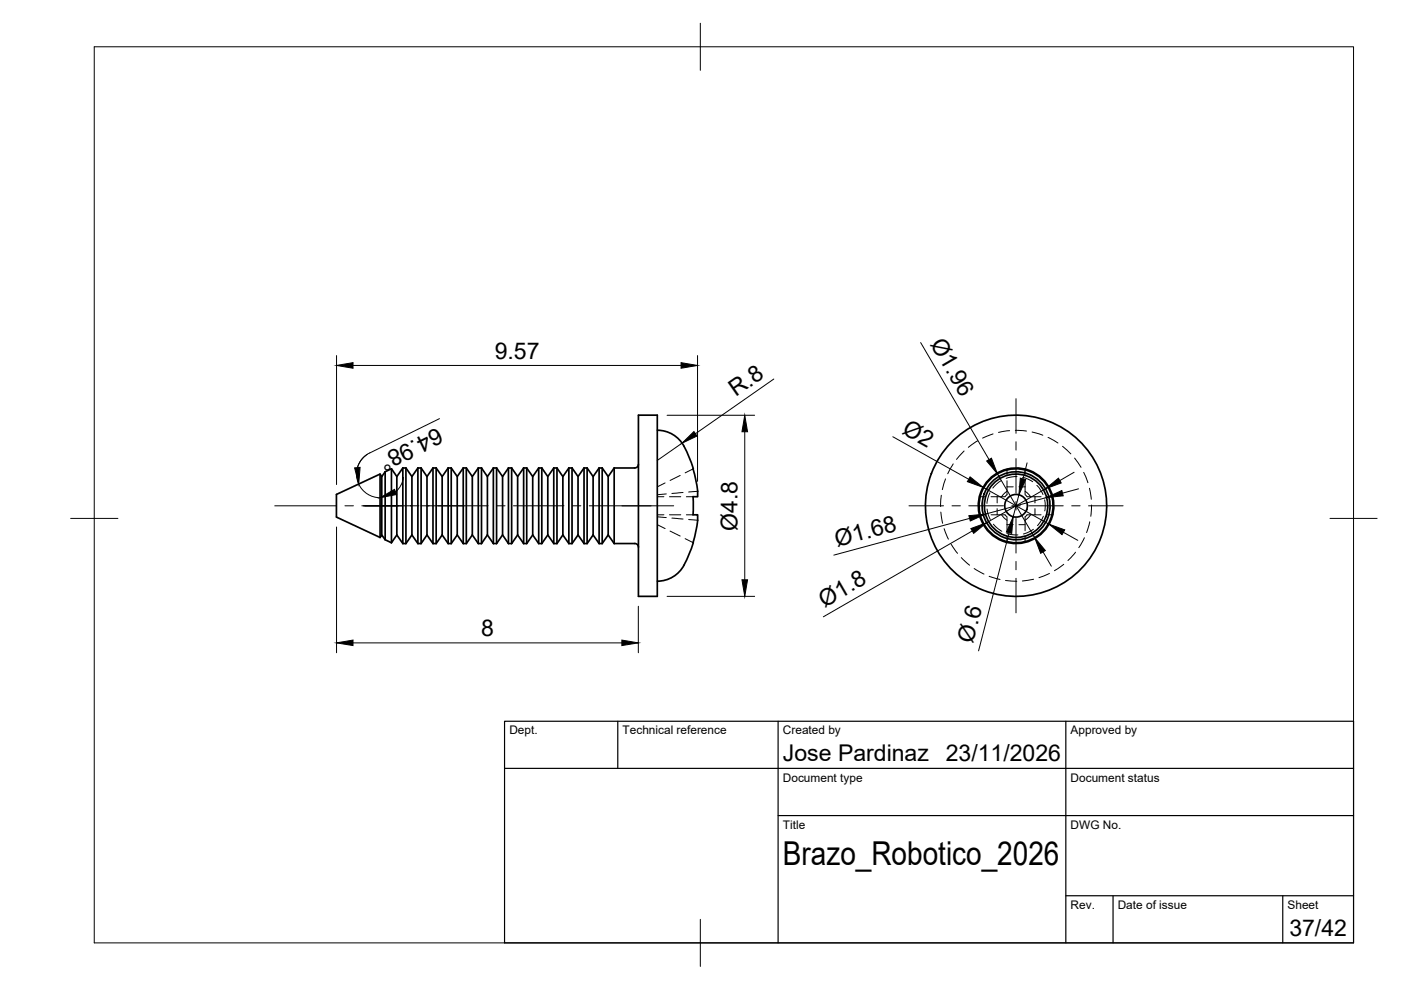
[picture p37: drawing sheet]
<svg xmlns="http://www.w3.org/2000/svg" width="297mm" height="210mm" viewBox="0 0 297 210" stroke-linecap="round" stroke-linejoin="round" font-family="sans-serif">
<defs><g id="words">
<text font-size="7" x="166" y="183.4">Brazo_Robotico_2026</text>
<g font-size="4.9">
<text x="104.9" y="76">9.57</text>
<text x="197.1" y="72.9" transform="rotate(60 197.1 72.9)">Ø1.96</text>
<text x="156" y="84.2" transform="rotate(-35 156 84.2)">R.8</text>
<text x="92.7" y="90.6" transform="rotate(154 92.7 90.6)">64.98°</text>
<text x="191.1" y="91.9" transform="rotate(29 191.1 91.9)">Ø2</text>
<text x="156.4" y="112.5" transform="rotate(-90 156.4 112.5)">Ø4.8</text>
<text x="177.5" y="115.9" transform="rotate(-15 177.5 115.9)">Ø1.68</text>
<text x="174.8" y="128.9" transform="rotate(-30 174.8 128.9)">Ø1.8</text>
<text x="102" y="134.8">8</text>
<text x="206.3" y="136.5" transform="rotate(-75 206.3 136.5)">Ø.6</text>
<text x="166" y="161.4">Jose Pardinaz</text>
<text x="200.5" y="161.4">23/11/2026</text>
<text x="273.4" y="198.6">37/42</text>
</g>
<g font-size="2.5">
<text x="108" y="155.7">Dept.</text>
<text x="132" y="155.7">Technical reference</text>
<text x="166" y="155.7">Created by</text>
<text x="227" y="155.7">Approved by</text>
<text x="166" y="165.7">Document type</text>
<text x="227" y="165.7">Document status</text>
<text x="166" y="175.7">Title</text>
<text x="227" y="175.7">DWG No.</text>
<text x="227" y="192.7">Rev.</text>
<text x="237" y="192.7">Date of issue</text>
<text x="273" y="192.7">Sheet</text>
</g>
</g></defs>
<!-- layer: Visible -->
<g fill="none" stroke="#000" stroke-width=".36">
<path d="M83 99.4v15.7M83 99.4l1.1 1.6M83 99.4l-1.3 .6M85.4 99.2v16M85.4 99.2h.7M85.4 99.2l-1.3 1.8M86.1 99.2v16M86.1 99.2l1.2 1.8 1.3-1.8M88.6 99.2v16M88.6 99.2h.7M89.3 99.2v16M89.3 99.2l1.2 1.8 1.3-1.8"/>
<path d="M91.8 99.2v16M91.8 99.2h.7M92.5 99.2v16M92.5 99.2l1.2 1.8 1.3-1.8M95 99.2v16M95 99.2h.7M95.7 99.2v16M95.7 99.2l1.2 1.8 1.3-1.8M98.2 99.2v16M98.2 99.2h.7M98.9 99.2v16M98.9 99.2l1.2 1.8 1.3-1.8"/>
<path d="M101.4 99.2v16M101.4 99.2h.7M102.1 99.2v16M102.1 99.2l1.2 1.8 1.3-1.8M104.6 99.2v16M104.6 99.2h.7M105.3 99.2v16M105.3 99.2l1.3 1.8 1.2-1.8M107.8 99.2v16M107.8 99.2h.7M108.5 99.2v16M108.5 99.2l1.2 1.8 1.3-1.8"/>
<path d="M111 99.2v16M111 99.2h.7M111.7 99.2v16M111.7 99.2l1.2 1.8 1.3-1.8M114.2 99.2v16M114.2 99.2h.7M114.9 99.2v16M114.9 99.2l1.2 1.8 1.3-1.8M117.4 99.2v16M117.4 99.2h.7M118.1 99.2v16M118.1 99.2l1.2 1.8 1.3-1.8"/>
<path d="M120.6 99.2v16M120.6 99.2h.7M121.3 99.2v16M121.3 99.2l1.3 1.8 1.2-1.8M123.8 99.2v16M123.8 99.2h.7M124.5 99.2v16M124.5 99.2l1.3 1.8 1.2-1.8M127 99.2v16M127 99.2h.7M127.7 99.2v16M127.7 99.2l1.2 1.8 1.3-1.8"/>
<path d="M130.2 99.2v16M135.4 88h4v38.4h-4zM135.4 98.4a.79 .79 0 0 1-.8 .8h-4.4M139.4 91.2a6.7 6.7 0 0 1 6.3 4.7l1.3 3.5M147 99.4l.1 .7a18 18 0 0 1 .8 5.2h-1M80.6 100.5v13.5M80.6 114l.3-.6 .8 1M80.9 101v12.4M80.9 101l-.3-.5-9.3 4.3v4.8l9.3 4.4M81.7 100v14.4M81.7 114.4l1.3 .7M81.7 100l-.8 1"/>
<path d="M84.1 101v12.4M84.1 113.4l-1.1 1.7M84.1 113.4l1.3 1.8M85.4 115.2h.7M87.3 101v12.4M87.3 113.4l-1.2 1.8M87.3 113.4l1.3 1.8M88.6 115.2h.7M90.5 101v12.4M90.5 113.4l-1.2 1.8M90.5 113.4l1.3 1.8M91.8 115.2h.7"/>
<path d="M93.7 101v12.4M93.7 113.4l-1.2 1.8M93.7 113.4l1.3 1.8M95 115.2h.7M96.9 101v12.4M96.9 113.4l-1.2 1.8M96.9 113.4l1.3 1.8M98.2 115.2h.7M100.1 101v12.4M100.1 113.4l-1.2 1.8M100.1 113.4l1.3 1.8M101.4 115.2h.7"/>
<path d="M103.3 101v12.4M103.3 113.4l-1.2 1.8M103.3 113.4l1.3 1.8M104.6 115.2h.7M106.6 101v12.4M106.6 113.4l-1.3 1.8M106.6 113.4l1.2 1.8M107.8 115.2h.7M109.7 101v12.4M109.7 113.4l-1.2 1.8M109.7 113.4l1.3 1.8M111 115.2h.7"/>
<path d="M112.9 101v12.4M112.9 113.4l-1.2 1.8M112.9 113.4l1.3 1.8M114.2 115.2h.7M116.1 101v12.4M116.1 113.4l-1.2 1.8M116.1 113.4l1.3 1.8M117.4 115.2h.7M119.3 101v12.4M119.3 113.4l-1.2 1.8M119.3 113.4l1.3 1.8M120.6 115.2h.7"/>
<path d="M122.6 101v12.4M122.6 113.4l-1.3 1.8M122.6 113.4l1.2 1.8M123.8 115.2h.7M125.8 101v12.4M125.8 113.4l-1.3 1.8M125.8 113.4l1.2 1.8M127 115.2h.7M128.9 101v12.4M128.9 113.4l-1.2 1.8M128.9 113.4l1.3 1.8M130.2 115.2h4.4a.79 .79 0 0 1 .8 .8"/>
<path d="M146.9 105.3v3.8h1a20.4 20.4 0 0 1-.9 6M147 115a21 21 0 0 1-2.9 6.1 6.4 6.4 0 0 1-4.7 2.1"/>
<circle cx="215.4" cy="107.2" r="8"/>
<circle cx="215.4" cy="107.2" r="7.8"/>
<circle cx="215.4" cy="107.2" r="6.7"/>
<circle cx="215.4" cy="107.2" r="2.4"/>
<circle cx="215.4" cy="107.2" r="7.2"/>
<circle cx="215.4" cy="107.2" r="19.2"/>
</g>
<!-- layer: Hidden -->
<g fill="none" stroke="#000" stroke-width=".21">
<path d="M146.9 99.4l-1.6 .9M202.1 98.4l-1.2 2M204.4 95.6l-1.6 1.8M207.3 93.5l-2 1.3M210.5 92l-2.2 .9M214.1 91.3l-2.4 .4M214.8 99.4h-1.3v1.3M215.3 91.2l2.3 .2M216 99.4h1.3v1.3M218.8 91.6l2.3 .7M222.2 92.7l2.1 1.2M225.3 94.6l1.7 1.6"/>
<path d="M227.8 97.1l1.4 2M139.4 109.6l1.9 .1M139.4 111.2l1.6 .9M139.4 105.3h1.4M139.4 109.1h1.4M141 102.4l-1.6 .8M141.3 104.7l-1.9 .2M141.9 105.3h2.4M141.9 109.1h2.4M142.1 112.6l2.1 1.1M142.5 109.8l2.3 .2M144.2 100.8l-2.1 1.1"/>
<path d="M144.8 104.4l-2.3 .2M145.3 114.2l1.6 .8M145.5 105.3h1.4M145.5 109.1h1.4M146 110.1l1.9 .2M147.9 104.2l-1.9 .1M199.5 108.6l.4 2.3M199.6 105l-.2 2.4M200.2 112.1l.9 2.2M200.5 101.5l-.7 2.3M201.7 115.4l1.3 1.9M203.8 118.2l1.8 1.6"/>
<path d="M207.6 107.8v1.3h1.3M208.9 105.3h-1.3v1.3M209.3 107.9l.3 1.4 .4 .8M209.9 104.5l-.5 1.2-.1 1M210.1 109.1h3l.4 .5v1.6M210.6 111.1l1.8 1.5M211.4 105.3v1.3M211.4 107.8v1.3M212.3 101.9l-1.1 .8-.7 .8M212.3 109.1l1.2 1.2M213.5 113.1l.7 .2 1.6 .1M213.5 113.7v1.3l1.3 .1"/>
<path d="M213.5 104.2l-1.2 1.1M213.5 101.9v3l-.4 .4h-3M213.5 111.2v1.3M213.5 111.2h1.3M213.5 103.2h1.3M215.6 101l-1.2 .1-1.1 .3M216 111.2h1.3M216 103.2h1.3M216.8 101.2l1.2 .4 .9 .5M217.3 113.7v1.3l-1.3 .1M217.3 104.2l1.2 1.1M217.3 103.2v1.7l.5 .4h2.9"/>
<path d="M217.3 101.9v1.3M218.5 109.1l-1.2 1.2M219.1 112.2l-1.3 .8-.8 .2M219.4 105.3v1.3M219.4 107.8v1.3M219.8 102.9l.8 1 .5 1M220.7 109.1h-2.9l-.5 .5v2.9M221.2 109.4l-1.2 2M221.5 106l.1 1.3-.1 1M221.9 105.3h1.3v1.3M223.2 107.8v1.3h-1.3M225.5 119.6l-1.9 1.4"/>
<path d="M228 117.1l-1.6 1.7M229.8 100.2l.9 2.2M229.9 114l-1.2 2.1M231 103.5l.4 2.4M231.1 110.6l-.7 2.3M231.4 107.1l-.1 2.4M206.5 120.5l2.1 1.2M209.7 122.2l2.3 .7M213.2 123.1l2.4 .1M219.1 122.8l-2.3 .4M222.5 121.6l-2.2 .9"/>
</g>
<!-- layer: BORDER -->
<path d="M20 9.9h267v190h-267zM148.5 4.9v10M15 109.9h10M282 109.9h10M148.5 194.9v10" fill="none" stroke="#000" stroke-width=".21"/>
<!-- layer: TITLEBLOCK -->
<path d="M107 152.9h180v47h-180zM131 152.9v10M165 152.9v47M226 152.9v47M107 162.9h180M165 172.9h122M226 189.9h61M236 189.9v10M272 189.9v10" fill="none" stroke="#000" stroke-width=".25"/>
<!-- layer: Smart Centers -->
<g fill="none" stroke="#000" stroke-width=".21">
<path d="M215.4 84.5v7.4M215.4 93.7v1.7M215.4 97.2v7.4M58.3 107.2h13.1M73.1 107.2h1.8M76.7 107.2h12.1M89.2 107.2h14.3M105.3 107.2h1.8M108.9 107.2h10.7M121.4 107.2h1.7M124.9 107.2h17.9M192.7 107.2h7.3"/>
<path d="M201.8 107.2h1.8M205.4 107.2h7.3M214.5 107.2h1.8M215.4 106.3v1.8M215.4 109.9v7.4M215.4 119v1.8M218.1 107.2h7.3M227.2 107.2h1.8M230.8 107.2h7.3M215.4 122.6v7.3"/>
</g>
<!-- layer: FD_Dimensions -->
<g fill="none" stroke="#000" stroke-width=".21">
<path d="M71.4 75.4v27.3M74.8 77.5h69.6M147.9 75.4v26.7M195.2 72.6l14.5 24.8M77.9 96.3l-1.3 1.3-.8 1.5M93.2 88.8l-14.8 7.2a5 5 0 0 0-2.7 5.7 5 5 0 0 0 4.9 3.8M141.4 88h18.6M144.6 94l-5.3 3.6M157.9 91.5v31.4M164.1 80.4l-16.7 11.6M189.3 92.6l16.1 9M217.8 98.1l-.9 3.4"/>
<path d="M71.4 111.7v26.7M85.5 101.2l-.5 1.7-1.1 1.4M205.6 109.9l-28.8 7.8M206.1 112.6l-31.5 18.2M208.4 103.3l14 7.8M211.5 100.5l7.9 13.5M214 112.9l-6.5 25.1M216 104.9l-1.2 4.7M221.1 117l1.8 3.1M221.7 103.6l-12.5 7.2M221.9 105.5l-13 3.5M225.4 112.9l3.1 1.7"/>
<path d="M227.7 100.1l-3 1.8M228.7 103.6l-3.4 1M74.8 136.3h57M135.3 128.5v9.9M141.4 126.4h18.6"/>
</g>
<g fill="#000" stroke="#000" stroke-width=".21">
<path d="M71.4 77.5l3.4-.6v1.2zM144.4 76.9l3.5 .6-3.5 .6zM75.2 99.2l1.1-.1-.2 3.5zM144.6 94l2.5-2.5 .7 .9zM157.9 88l.6 3.5h-1.2zM209.2 97.7l1-.6 1.3 3.4zM80.6 105.5l3.1-1.7 .4 1.1zM205.4 109.3l3.5-.3-3.2 1.5zM205.7 101.1l2.7 2.2-3.3-1.2zM205.8 112.1l3.4-1.3-2.8 2.3zM214.8 109.6l-.3 3.5-1.1-.3zM216.3 101.4l1.2 .3-1.5 3.2z"/>
<path d="M219.4 114l2.2 2.7-1 .6zM221.7 103.6l2.7-2.2 .6 1zM221.9 105.5l3.2-1.5 .3 1.1zM222.4 111.1l3.3 1.2-.5 1.1zM71.4 136.3l3.4-.6v1.2zM131.8 135.7l3.5 .6-3.5 .6zM157.3 122.9h1.2l-.6 3.5z"/>
</g>
<use href="#words"/>
</svg>
